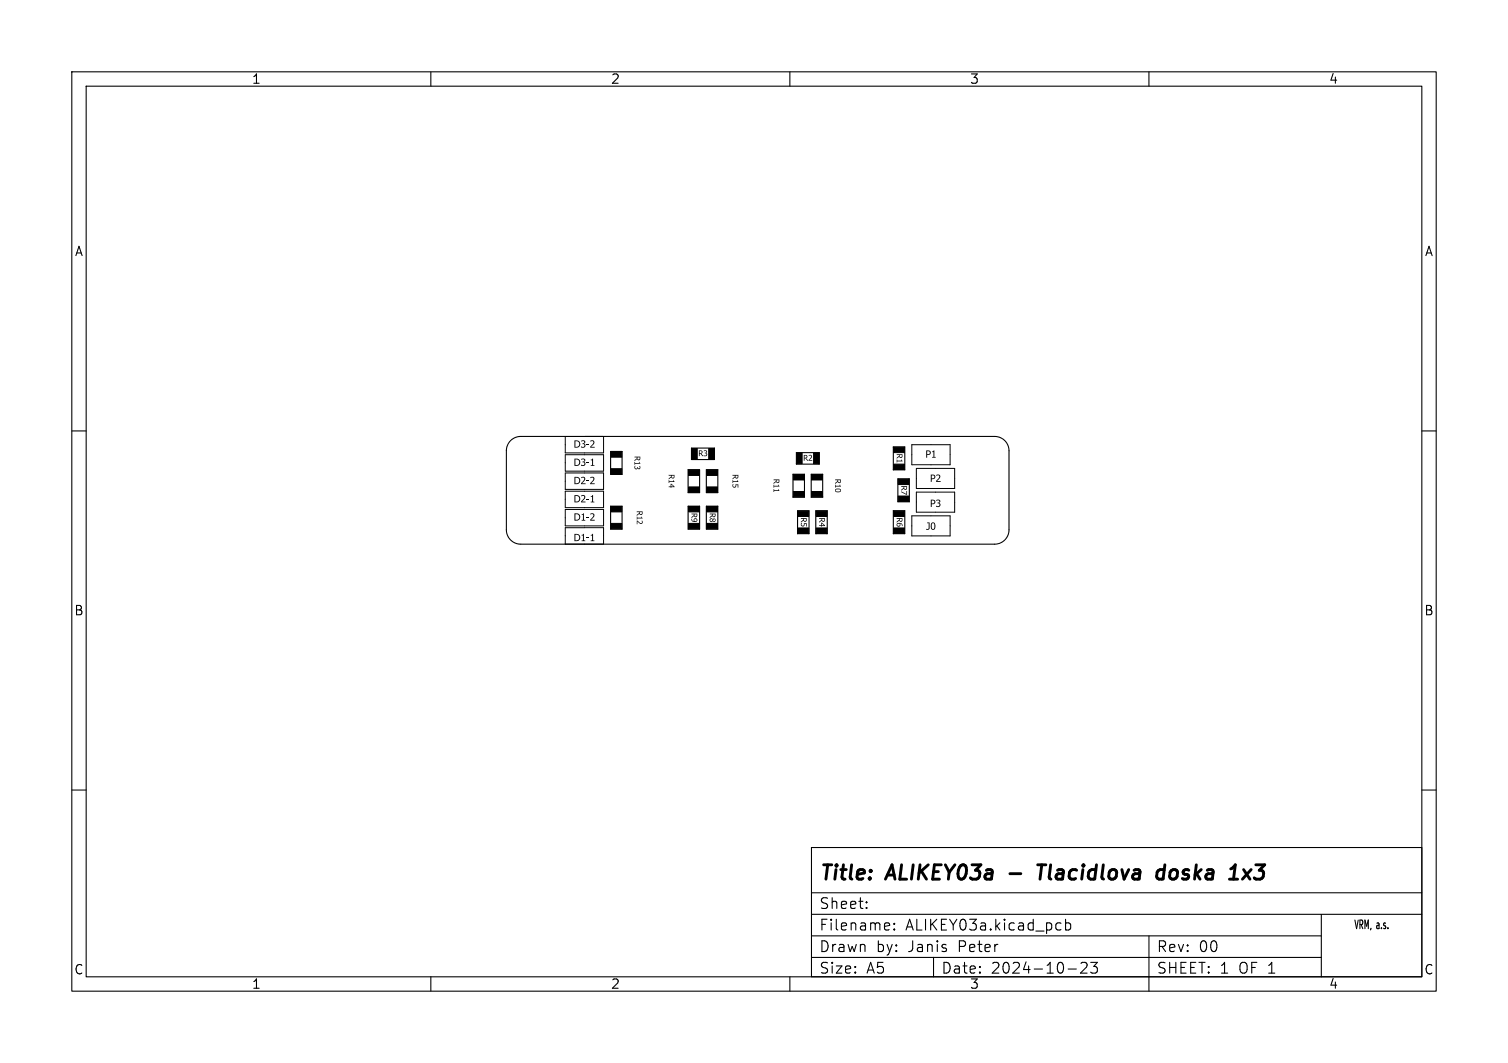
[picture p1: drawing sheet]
<svg xmlns="http://www.w3.org/2000/svg" width="210mm" height="148mm" viewBox="0 0 210 148" stroke-linecap="round" stroke-linejoin="round" font-family="sans-serif">
<defs><g id="words">
<g font-size="2.8">
<text x="114" y="123.1">Title:</text>
<text x="123.7" y="123.1">ALIKEY03a</text>
<text x="146.2" y="123.1">Tlacidlova</text>
<text x="163.6" y="123.1">doska</text>
<text x="174.6" y="123.1">1x3</text>
</g>
<g font-size="2.1">
<text x="114" y="129.8">Filename:</text>
<text x="114" y="126.8">Sheet:</text>
<text x="126.1" y="129.8">ALIKEY03a.kicad_pcb</text>
<text x="114" y="135.8">Size:</text>
<text x="114" y="132.8">Drawn</text>
<text x="120.7" y="135.8">A5</text>
<text x="122" y="132.8">by:</text>
<text x="126.5" y="132.8">Janis</text>
<text x="131" y="135.8">Date:</text>
<text x="133.6" y="132.8">Peter</text>
<text x="138" y="135.8">2024-10-23</text>
<text x="161" y="132.8">Rev:</text>
<text x="161" y="135.8">SHEET: 1</text>
<text x="166.9" y="132.8">00</text>
<text x="172.6" y="135.8">OF 1</text>
</g>
<g font-size="1.8">
<text x="35" y="11.9">1</text>
<text x="85" y="11.9">2</text>
<text x="135" y="11.9">3</text>
<text x="185" y="11.9">4</text>
<text x="10.3" y="35.9">A</text>
<text x="198.4" y="35.9">A</text>
<text x="10.3" y="85.9">B</text>
<text x="198.3" y="85.9">B</text>
<text x="10.3" y="135.9">C</text>
<text x="35" y="137.9">1</text>
<text x="85" y="137.9">2</text>
<text x="135" y="137.9">3</text>
<text x="185" y="137.9">4</text>
<text x="198.3" y="135.9">C</text>
</g>
<text font-size="1.7" x="188.8" y="129.6">VRM, a.s.</text>
<g font-size="1.4">
<text x="79.9" y="65.3">D3-1</text>
<text x="79.9" y="62.8">D3-2</text>
<text x="128.9" y="64.2">P1</text>
<text x="79.9" y="67.8">D2-2</text>
<text x="79.9" y="70.4">D2-1</text>
<text x="129.5" y="67.5">P2</text>
<text x="129.5" y="71">P3</text>
<text x="79.9" y="72.9">D1-2</text>
<text x="79.9" y="75.8">D1-1</text>
<text x="129" y="74.2">J0</text>
</g>
<g font-size="1.1">
<text x="88" y="63.5" transform="rotate(90 88 63.5)">R13</text>
<text x="97.2" y="63.9">R3</text>
<text x="111.8" y="64.5">R2</text>
<text x="124.5" y="63.2" transform="rotate(90 124.5 63.2)">R1</text>
<text x="88.3" y="71.1" transform="rotate(90 88.3 71.1)">R12</text>
<text x="92.8" y="66" transform="rotate(90 92.8 66)">R14</text>
<text x="95.9" y="71.4" transform="rotate(90 95.9 71.4)">R9</text>
<text x="98.5" y="71.4" transform="rotate(90 98.5 71.4)">R8</text>
<text x="101.7" y="66" transform="rotate(90 101.7 66)">R15</text>
<text x="107.4" y="66.7" transform="rotate(90 107.4 66.7)">R11</text>
<text x="115.9" y="66.7" transform="rotate(90 115.9 66.7)">R10</text>
<text x="125.2" y="67.6" transform="rotate(90 125.2 67.6)">R7</text>
<text x="111.2" y="72.1" transform="rotate(90 111.2 72.1)">R5</text>
<text x="113.7" y="72.1" transform="rotate(90 113.7 72.1)">R4</text>
<text x="124.5" y="72.1" transform="rotate(90 124.5 72.1)">R6</text>
</g>
</g></defs>
<g fill="none" stroke="#000" stroke-width=".15">
<path d="M10 10h190v128h-190zM12 12h186v124h-186zM60 10v2M110 10v2M160 10v2M10 60h2M198 60h2M71.1 61.4a2 2 0 0 1 1.4-.6h66a2 2 0 0 1 2 2v11a2 2 0 0 1-2 2h-66a2 2 0 0 1-2-2v-11a2 2 0 0 1 .6-1.4zM85 70.5h1.6v3.2h-1.6zM85 62.9h1.6v3.2h-1.6zM95.8 65.4h1.6v3.2h-1.6zM95.8 70.5h1.6v3.2h-1.6z"/>
<path d="M96.3 62.4h3.2v1.6h-3.2zM98.4 65.4h1.6v3.2h-1.6zM98.4 70.5h1.6v3.2h-1.6zM110.4 66h1.6v3.2h-1.6zM110.9 63h3.2v1.6h-3.2zM111.1 71.1h1.6v3.2h-1.6zM113 66h1.6v3.2h-1.6zM113.6 71.1h1.6v3.2h-1.6zM124.4 71.1h1.6v3.2h-1.6zM124.4 62.2h1.6v3.2h-1.6zM125 66.7h1.6v3.2h-1.6zM10 110h2"/>
<path d="M113 118h85v18h-85zM198 110h2M60 136v2M110 136v2M113 133.3h71M113 130.3h71M113 127.3h85M113 124.3h85M120.7 126.3v.1v.1M120.7 126.3l-.1 .1 .1 .1M120.7 125.6v.1M120.7 126.3v.2"/>
<path d="M120.7 125.6h-.1l.1 .1M123.7 128.5l.1 .1 .1 .2-.7 .2M123.8 129.4l-.1 .1M124.5 129.3l.1 .1-.1 .1M124.5 129.3v.1v.1M124.5 128.6v.1M124.5 129.3v.2M124.5 128.6h.1l-.1 .1M130 133.3v2.7M147.3 128.5l.4 .1M147.7 129.4l-.4 .1M148.4 128.6l.4-.1 .3 .3v.4l-.1 .2-.2 .1-.4-.1"/>
<path d="M148.4 128v1.5M148.7 134.9h1.2M150.5 134.1l.2-.1 .5 .1a.41 .41 0 0 1 .1 .5l-.8 .9h.9M151.9 134h.9l-.5 .6a.41 .41 0 0 1 .5 .2v.4l-.1 .2-.6 .1-.2-.2M160 130.3v7.7M184 127.3v8.7"/>
</g>
<path d="M140.6 121.6h1.6M144.5 120.4h1.2M145.1 120.4l-.3 2M162.1 121.2a.66 .66 0 0 0-1 .3v.5l.1 .3 .2 .1 .6-.1M162.2 120.4l-.2 2M173.2 121.1l.9 1.3M174.2 121.1l-1.2 1.3" fill="none" stroke="#000" stroke-width=".4"/>
<g fill="#000" stroke="#000" stroke-width=".14">
<path d="M85.1 70.5h1.5v.8h-1.5zM85.1 62.9h1.5v.8h-1.5zM85.1 72.9h1.5v.7h-1.5zM85.1 65.3h1.5v.7h-1.5zM95.9 65.4h1.5v.8h-1.5zM95.9 70.5h1.5v.8h-1.5zM96.3 62.4h.8v1.5h-.8zM95.9 67.8h1.5v.7h-1.5zM95.9 72.9h1.5v.7h-1.5zM98.4 70.5h1.5v.8h-1.5zM98.4 65.4h1.5v.8h-1.5zM98.7 62.4h.7v1.5h-.7z"/>
<path d="M98.4 72.9h1.5v.7h-1.5zM98.4 67.8h1.5v.7h-1.5zM110.5 66.1h1.5v.7h-1.5zM111.1 71.2h1.5v.7h-1.5zM111 63.1h.7v1.5h-.7zM110.5 68.4h1.5v.8h-1.5zM111.1 73.5h1.5v.8h-1.5zM113 66.1h1.5v.7h-1.5zM113.3 63.1h.8v1.5h-.8zM113.7 71.2h1.5v.7h-1.5zM113 68.4h1.5v.8h-1.5zM113.7 73.5h1.5v.8h-1.5z"/>
<path d="M124.5 71.2h1.5v.7h-1.5zM124.5 62.3h1.5v.7h-1.5zM125.1 66.7h1.5v.8h-1.5zM124.5 73.5h1.5v.8h-1.5zM124.5 64.6h1.5v.8h-1.5zM125.1 69.1h1.5v.7h-1.5z"/>
</g>
<path d="M78.7 60.8h5.4v2.3h-5.4zM78.7 65.9h5.4v2.2h-5.4zM78.7 68.4h5.4v2.3h-5.4zM78.7 70.9h5.4v2.3h-5.4zM78.7 73.5h5.4v2.3h-5.4zM81.4 63.3h-2.7v2.3h5.4v-2.3M81.4 63.3h2.7M127 61.9h5.3v2.8h-5.3zM127 71.8h5.3v2.8h-5.3zM127.6 65.2h5.3v2.8h-5.3zM127.6 68.5h5.3v2.8h-5.3z" fill="none" stroke="#000" stroke-width=".14"/>
<use href="#words"/>
</svg>
